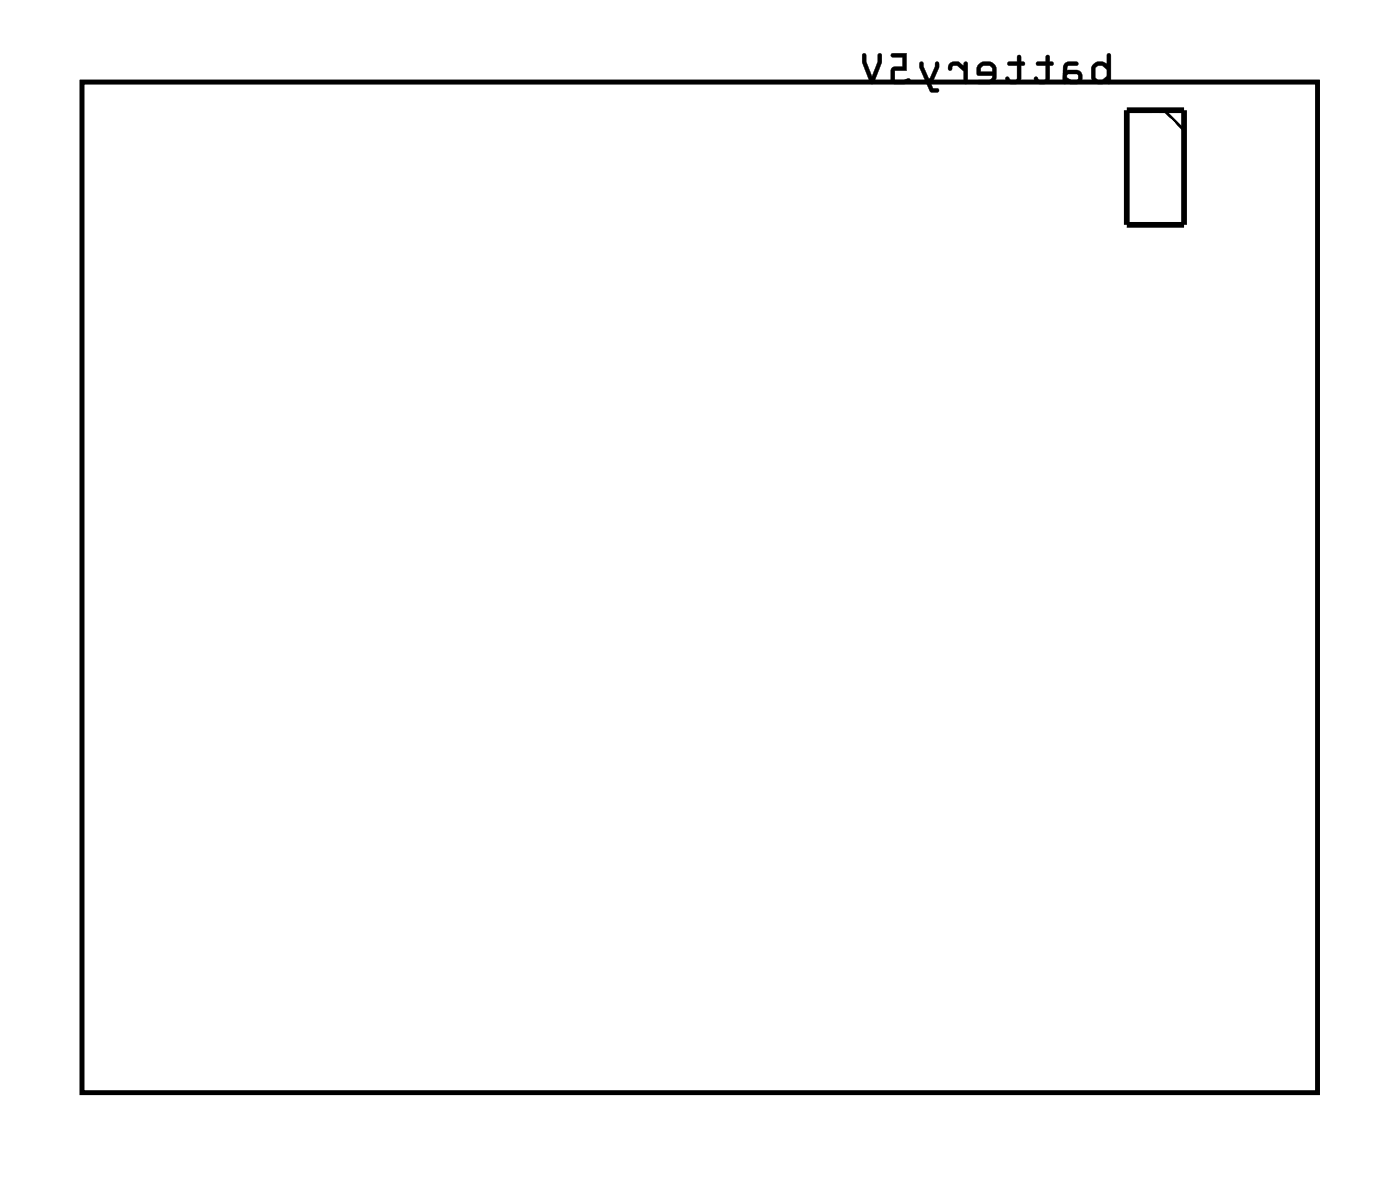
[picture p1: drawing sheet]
<svg xmlns="http://www.w3.org/2000/svg" width="62mm" height="52mm" viewBox="0 0 62 52" stroke-linecap="round" stroke-linejoin="round" font-family="sans-serif">
<path d="M3.6 3.6h54.8v44.8h-54.8z" fill="none" stroke="#000" stroke-width=".2"/>
<g fill="#000">
<path d="M48.5 2.8l-.1 .2v.6l.2 .1h.3l.2-.1v.1h.1v-1.3h-.1v.4l-.4-.1zM48.6 3l.3-.1 .2 .2v.3l-.2 .1-.3-.1zM47.2 2.8l-.1 .9h.6a.31 .31 0 0 0 .3-.3 .31 .31 0 0 0-.3-.3h-.4v-.1l.1-.1h.4v-.2zM47.3 3.3h.5v.2h-.3l-.2-.1zM46 2.8v.1h.4v.6h-.3l-.1-.1-.1 .1a.35 .35 0 0 0 .3 .3 .35 .35 0 0 0 .4-.3v-.6l.1-.1-.1-.1-.1-.2h-.1v.2zM44.7 2.8v.1h.4v.6h-.3l-.1-.1-.1 .1a.35 .35 0 0 0 .3 .3 .35 .35 0 0 0 .4-.3v-.6l.2-.1-.2-.1v-.2h-.2v.2zM43.4 2.8l-.1 .2v.3l.7 .1-.1 .1-.5 .1-.1 .1h.7l.2-.3-.1-.5-.2-.2h-.3zM43.5 3l.4-.1 .1 .3h-.5zM42.1 2.8l-.1 .2a.1 .1 0 0 0 .1 .1 .1 .1 0 0 0 .1-.1l.3-.1 .2 .3v.5h.2v-.9h-.1l-.1 .1-.2-.2zM40.8 2.8v.2l.4 1 .4 .1v-.2h-.2l-.1-.2 .1-.1 .2-.6v-.2h-.1l-.3 .7-.3-.7zM39.5 2.4l.1 .1h.4v.5h-.4l-.1 .6 .2 .1h.4a.15 .15 0 0 0 .2 0 .15 .15 0 0 0 0-.2h-.6v-.4h.5v-.7zM38.3 2.4l-.1 .4 .4 .9h.1l.4-.9v-.4h-.2v.3l-.2 .7-.3-.7v-.3z"/>
<path d="M48.5 2.8l-.1 .2v.6l.3 .1 .4-.1a.1 .1 0 0 0 .1 .1 .1 .1 0 0 0 .1-.1v-1.2a.1 .1 0 0 0-.1 0 .1 .1 0 0 0-.1 0v.4l-.2-.1zM48.5 2.9l.4-.2 .2 .2v-.5h.1v1.3h-.1v-.1l-.2 .1-.4-.1-.1-.2zM48.7 2.9h.2l.2 .2v.3l-.2 .1-.3-.1zM48.6 3v.4l.1 .2h.2l.2-.2v-.3l-.2-.2zM47.2 2.8l-.1 .8a.09 .09 0 0 0 .1 .1 .09 .09 0 0 0 .1-.1l.4 .1a.32 .32 0 0 0 .3-.3 .32 .32 0 0 0-.3-.3h-.4l.1-.2h.3a.1 .1 0 0 0 .1-.1 .1 .1 0 0 0-.1-.1zM47.2 2.8l.6-.1v.2h-.4l-.1 .1v.1h.4a.31 .31 0 0 1 .3 .3 .31 .31 0 0 1-.3 .3h-.6zM47.3 3.3h.5v.2h-.3l-.2-.1zM47.3 3.3v.1l.2 .2 .3-.1v-.2zM46 2.8v.1h.4v.6h-.3l-.1-.1h-.1a.21 .21 0 0 0 0 .3 .21 .21 0 0 0 .2 0h.3l.1-.1 .1-.7a.1 .1 0 0 0 .1-.1 .1 .1 0 0 0-.1-.1v-.2a.1 .1 0 0 0-.1-.1 .1 .1 0 0 0-.1 .1v.2zM46 2.8l.4-.1v-.2h.1v.2l.2 .1-.2 .1v.6a.37 .37 0 0 1-.3 .2 .37 .37 0 0 1-.3-.2v-.1l.2 .2 .2-.1h.1v-.6h-.4zM44.7 2.8v.1h.4v.6h-.3l-.1-.1h-.1a.21 .21 0 0 0 0 .3 .21 .21 0 0 0 .2 0h.3l.2-.1v-.7h.1a.1 .1 0 0 0 .1-.1 .1 .1 0 0 0-.1-.1h-.1v-.2a.1 .1 0 0 0-.1-.1 .1 .1 0 0 0-.1 .1v.2zM44.7 2.8l.4-.1v-.2h.2v.2l.1 .1-.1 .1v.6a.37 .37 0 0 1-.4 .2 .37 .37 0 0 1-.3-.2l.1-.1 .1 .2 .3-.1v-.6h-.4zM43.4 2.8l-.1 .2v.3l.7 .1-.1 .1h-.5a.1 .1 0 0 0-.1 .1 .1 .1 0 0 0 .1 .1h.5l.2-.1 .1-.1v-.5l-.2-.3h-.4zM43.4 2.9l.2-.2h.3l.2 .2 .1 .5-.2 .3h-.7l.1-.1h.5l.1-.2v-.1h-.7v-.3zM43.6 3l.3-.1 .1 .3h-.5zM43.5 2.9v.3h.5l-.1-.3zM42.1 2.8l-.1 .2a.11 .11 0 0 0 .2 .1 .11 .11 0 0 0 0-.1l.3-.1 .2 .3v.4a.1 .1 0 0 0 .1 .1 .1 .1 0 0 0 .1-.1v-.8a.1 .1 0 0 0-.1-.1 .1 .1 0 0 0-.1 .1v.1l-.2-.2zM42.1 2.8l.4-.1 .2 .2 .1-.1h.1v.9h-.1l-.1-.5-.2-.3h-.2l-.2 .2zM40.8 2.8v.2l.4 1 .4 .1a.1 .1 0 0 0 .1-.1 .1 .1 0 0 0-.1-.1h-.2l-.1-.2 .1-.1 .3-.8a.1 .1 0 0 0-.1-.1 .1 .1 0 0 0-.1 .1l-.3 .7-.2-.7zM40.8 2.8h.1l.3 .7 .3-.7h.1v.2l-.2 .6h-.2l.2 .3 .2 .1v.1l-.4-.1-.4-1zM39.5 2.4l.1 .1h.4v.5h-.4l-.1 .6 .2 .1h.6a.11 .11 0 0 0 .1-.2 .1 .1 0 0 0-.1 0h-.6v-.4h.5v-.7zM39.5 2.4h.7v.7h-.5v.5l.6-.1h.1l-.1 .1-.6 .1-.2-.1 .1-.6h.4v-.5h-.4zM38.3 2.4l-.1 .4 .5 .9 .4-.9v-.4a.1 .1 0 0 0-.1 0 .1 .1 0 0 0-.1 0v.3l-.2 .7-.3-.7v-.3zM38.3 2.4h.1v.3l.3 .7 .2-.7v-.3h.2v.4l-.4 .9h-.1l-.4-.9z"/>
<path d="M3.6 3.6h54.8v44.8h-54.8zM3.6 3.6v44.8h54.8v-44.8z"/>
</g>
<path d="M50 4.9h2.5v5.1h-2.5z" fill="none" stroke="#000" stroke-width=".25"/>
<path d="M51.6 4.9l.9 .9" fill="none" stroke="#000" stroke-width=".13"/>
<circle cx="30.9" cy="6.2" r=".74" fill="#fff"/>
<circle cx="30.9" cy="6.2" r=".74" fill="none" stroke="#fff" stroke-width=".76" stroke-linecap="butt"/>
<circle cx="30.9" cy="8.7" r=".74" fill="#fff"/>
<circle cx="30.9" cy="8.7" r=".74" fill="none" stroke="#fff" stroke-width=".76" stroke-linecap="butt"/>
<circle cx="30.9" cy="11.2" r=".74" fill="#fff"/>
<circle cx="30.9" cy="11.2" r=".74" fill="none" stroke="#fff" stroke-width=".76" stroke-linecap="butt"/>
<circle cx="30.9" cy="13.8" r=".74" fill="#fff"/>
<circle cx="30.9" cy="13.8" r=".74" fill="none" stroke="#fff" stroke-width=".76" stroke-linecap="butt"/>
<circle cx="30.9" cy="16.3" r=".74" fill="#fff"/>
<circle cx="30.9" cy="16.3" r=".74" fill="none" stroke="#fff" stroke-width=".76" stroke-linecap="butt"/>
<circle cx="30.9" cy="18.9" r=".74" fill="#fff"/>
<circle cx="30.9" cy="18.9" r=".74" fill="none" stroke="#fff" stroke-width=".76" stroke-linecap="butt"/>
<circle cx="30.9" cy="21.4" r=".74" fill="#fff"/>
<circle cx="30.9" cy="21.4" r=".74" fill="none" stroke="#fff" stroke-width=".76" stroke-linecap="butt"/>
<circle cx="30.9" cy="23.9" r=".74" fill="#fff"/>
<circle cx="30.9" cy="23.9" r=".74" fill="none" stroke="#fff" stroke-width=".76" stroke-linecap="butt"/>
<circle cx="46.2" cy="23.9" r=".74" fill="#fff"/>
<circle cx="46.2" cy="23.9" r=".74" fill="none" stroke="#fff" stroke-width=".76" stroke-linecap="butt"/>
<circle cx="46.2" cy="21.4" r=".74" fill="#fff"/>
<circle cx="46.2" cy="21.4" r=".74" fill="none" stroke="#fff" stroke-width=".76" stroke-linecap="butt"/>
<circle cx="46.2" cy="18.9" r=".74" fill="#fff"/>
<circle cx="46.2" cy="18.9" r=".74" fill="none" stroke="#fff" stroke-width=".76" stroke-linecap="butt"/>
<circle cx="46.2" cy="16.3" r=".74" fill="#fff"/>
<circle cx="46.2" cy="16.3" r=".74" fill="none" stroke="#fff" stroke-width=".76" stroke-linecap="butt"/>
<circle cx="46.2" cy="13.8" r=".74" fill="#fff"/>
<circle cx="46.2" cy="13.8" r=".74" fill="none" stroke="#fff" stroke-width=".76" stroke-linecap="butt"/>
<circle cx="46.2" cy="11.2" r=".74" fill="#fff"/>
<circle cx="46.2" cy="11.2" r=".74" fill="none" stroke="#fff" stroke-width=".76" stroke-linecap="butt"/>
<circle cx="46.2" cy="8.7" r=".74" fill="#fff"/>
<circle cx="46.2" cy="8.7" r=".74" fill="none" stroke="#fff" stroke-width=".76" stroke-linecap="butt"/>
<circle cx="46.2" cy="6.2" r=".74" fill="#fff"/>
<circle cx="46.2" cy="6.2" r=".74" fill="none" stroke="#fff" stroke-width=".76" stroke-linecap="butt"/>
<circle cx="23.3" cy="39.2" r=".62" fill="#fff"/>
<circle cx="23.3" cy="39.2" r=".62" fill="none" stroke="#fff" stroke-width=".69" stroke-linecap="butt"/>
<circle cx="20.8" cy="39.2" r=".62" fill="#fff"/>
<circle cx="20.8" cy="39.2" r=".62" fill="none" stroke="#fff" stroke-width=".69" stroke-linecap="butt"/>
<circle cx="18.2" cy="39.2" r=".62" fill="#fff"/>
<circle cx="18.2" cy="39.2" r=".62" fill="none" stroke="#fff" stroke-width=".69" stroke-linecap="butt"/>
<circle cx="15.7" cy="39.2" r=".62" fill="#fff"/>
<circle cx="15.7" cy="39.2" r=".62" fill="none" stroke="#fff" stroke-width=".69" stroke-linecap="butt"/>
<circle cx="13.1" cy="39.2" r=".62" fill="#fff"/>
<circle cx="13.1" cy="39.2" r=".62" fill="none" stroke="#fff" stroke-width=".69" stroke-linecap="butt"/>
<circle cx="10.6" cy="39.2" r=".62" fill="#fff"/>
<circle cx="10.6" cy="39.2" r=".62" fill="none" stroke="#fff" stroke-width=".69" stroke-linecap="butt"/>
<circle cx="51.6" cy="34.1" r=".74" fill="#fff"/>
<circle cx="51.6" cy="34.1" r=".74" fill="none" stroke="#fff" stroke-width=".76" stroke-linecap="butt"/>
<circle cx="49" cy="34.1" r=".74" fill="#fff"/>
<circle cx="49" cy="34.1" r=".74" fill="none" stroke="#fff" stroke-width=".76" stroke-linecap="butt"/>
<circle cx="53.8" cy="26.5" r=".74" fill="#fff"/>
<circle cx="53.8" cy="26.5" r=".74" fill="none" stroke="#fff" stroke-width=".76" stroke-linecap="butt"/>
<circle cx="51.2" cy="26.5" r=".74" fill="#fff"/>
<circle cx="51.2" cy="26.5" r=".74" fill="none" stroke="#fff" stroke-width=".76" stroke-linecap="butt"/>
<circle cx="43.6" cy="39.2" r=".74" fill="#fff"/>
<circle cx="43.6" cy="39.2" r=".74" fill="none" stroke="#fff" stroke-width=".76" stroke-linecap="butt"/>
<circle cx="41.1" cy="39.2" r=".74" fill="#fff"/>
<circle cx="41.1" cy="39.2" r=".74" fill="none" stroke="#fff" stroke-width=".76" stroke-linecap="butt"/>
<circle cx="38.5" cy="39.2" r=".74" fill="#fff"/>
<circle cx="38.5" cy="39.2" r=".74" fill="none" stroke="#fff" stroke-width=".76" stroke-linecap="butt"/>
<circle cx="36" cy="39.2" r=".74" fill="#fff"/>
<circle cx="36" cy="39.2" r=".74" fill="none" stroke="#fff" stroke-width=".76" stroke-linecap="butt"/>
<circle cx="33.5" cy="39.2" r=".74" fill="#fff"/>
<circle cx="33.5" cy="39.2" r=".74" fill="none" stroke="#fff" stroke-width=".76" stroke-linecap="butt"/>
<circle cx="48.3" cy="39.2" r=".7" fill="#fff"/>
<circle cx="48.3" cy="39.2" r=".7" fill="none" stroke="#fff" stroke-width=".76" stroke-linecap="butt"/>
<circle cx="48.2" cy="44.4" r=".7" fill="#fff"/>
<circle cx="48.2" cy="44.4" r=".7" fill="none" stroke="#fff" stroke-width=".76" stroke-linecap="butt"/>
<circle cx="51.2" cy="13.8" r="1.1" fill="#fff"/>
<circle cx="51.2" cy="13.8" r="1.1" fill="none" stroke="#fff" stroke-width=".25"/>
<circle cx="8.1" cy="6.2" r="1.1" fill="#fff"/>
<circle cx="8.1" cy="6.2" r="1.1" fill="none" stroke="#fff" stroke-width=".25"/>
<circle cx="5.5" cy="46.8" r="1.1" fill="#fff"/>
<circle cx="5.5" cy="46.8" r="1.1" fill="none" stroke="#fff" stroke-width=".25"/>
<circle cx="56.3" cy="46.8" r="1.1" fill="#fff"/>
<circle cx="56.3" cy="46.8" r="1.1" fill="none" stroke="#fff" stroke-width=".25"/>
<circle cx="51.2" cy="6.2" r=".74" fill="#fff"/>
<circle cx="51.2" cy="6.2" r=".74" fill="none" stroke="#fff" stroke-width=".76" stroke-linecap="butt"/>
<circle cx="51.2" cy="8.7" r=".74" fill="#fff"/>
<circle cx="51.2" cy="8.7" r=".74" fill="none" stroke="#fff" stroke-width=".76" stroke-linecap="butt"/>
<circle cx="51.2" cy="6.2" r=".74" fill="#fff"/>
<circle cx="51.2" cy="6.2" r=".74" fill="none" stroke="#fff" stroke-width=".76" stroke-linecap="butt"/>
<circle cx="51.2" cy="8.7" r=".74" fill="#fff"/>
<circle cx="51.2" cy="8.7" r=".74" fill="none" stroke="#fff" stroke-width=".76" stroke-linecap="butt"/>
</svg>
